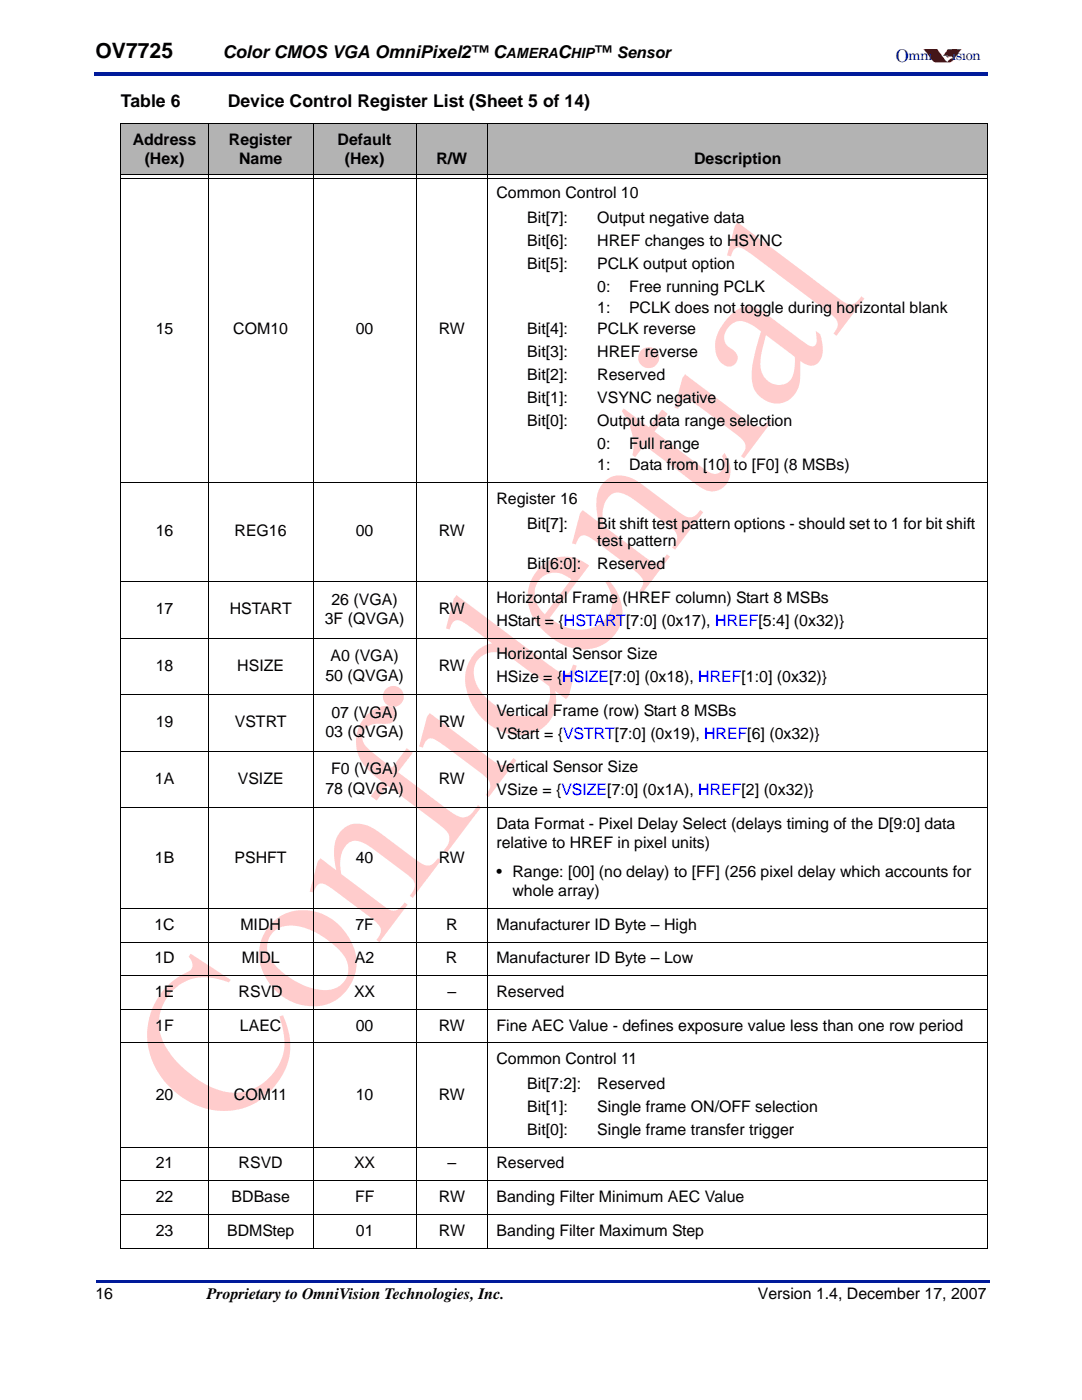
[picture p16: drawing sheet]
<svg xmlns="http://www.w3.org/2000/svg" width="216mm" height="279mm" viewBox="0 0 216 279" stroke-linecap="round" stroke-linejoin="round" font-family="sans-serif">
<defs><g id="words">
<text font-size="4.2" x="19" y="11.6">OV7725</text>
<g font-size="3.5">
<text x="44.4" y="11.6">Color CMOS VGA OmniPixel2™ C</text>
<text x="111.3" y="11.6">C</text>
<text x="118.6" y="11.6">™ Sensor</text>
<text x="24.1" y="21.4">Table 6</text>
<text x="45.4" y="21.4">Device Control Register List (Sheet 5 of 14)</text>
</g>
<text font-size="3.5" fill="#001a9a" x="178.7" y="12.3">O</text>
<g font-size="3.2">
<text x="26.5" y="28.9">Address</text>
<text x="45.7" y="28.9">Register</text>
<text x="67.4" y="28.9">Default</text>
<text x="28.9" y="32.8">(Hex)</text>
<text x="47.7" y="32.8">Name</text>
<text x="68.8" y="32.8">(Hex)</text>
<text x="87.1" y="32.8">R/W</text>
<text x="138.5" y="32.8">Description</text>
<text x="99.1" y="39.5">Common Control 10</text>
<text x="105.2" y="44.4">Bit[7]:</text>
<text x="119.2" y="44.4">Output negative data</text>
<text x="105.2" y="49">Bit[6]:</text>
<text x="105.2" y="53.6">Bit[5]:</text>
<text x="119.2" y="49">HREF changes to HSYNC</text>
<text x="119.2" y="53.6">PCLK output option</text>
<text x="119.2" y="58.2">0:</text>
<text x="125.5" y="58.2">Free running PCLK</text>
<text x="119.2" y="62.4">1:</text>
<text x="125.5" y="62.4">PCLK does not toggle during horizontal blank</text>
<text x="31.1" y="66.7">15</text>
<text x="46.5" y="66.7">COM10</text>
<text x="71" y="66.7">00</text>
<text x="87.5" y="66.7">RW</text>
<text x="105.2" y="66.7">Bit[4]:</text>
<text x="105.2" y="71.3">Bit[3]:</text>
<text x="119.2" y="71.3">HREF reverse</text>
<text x="119.2" y="66.7">PCLK reverse</text>
<text x="105.2" y="75.8">Bit[2]:</text>
<text x="119.2" y="75.8">Reserved</text>
<text x="105.2" y="80.4">Bit[1]:</text>
<text x="119.2" y="80.4">VSYNC negative</text>
<text x="105.2" y="85">Bit[0]:</text>
<text x="119.2" y="85">Output data range selection</text>
<text x="119.2" y="89.6">0:</text>
<text x="125.5" y="89.6">Full range</text>
<text x="119.2" y="93.8">1:</text>
<text x="125.5" y="93.8">Data from [10] to [F0] (8 MSBs)</text>
<text x="99.1" y="100.5">Register 16</text>
<text x="31.1" y="107.1">16</text>
<text x="46.8" y="107.1">REG16</text>
<text x="71" y="107.1">00</text>
<text x="87.5" y="107.1">RW</text>
<text x="105.2" y="105.5">Bit[7]:</text>
<text x="119.2" y="105.5">Bit shift test pattern options - should set to 1 for bit shift</text>
<text x="105.2" y="113.6">Bit[6:0]:</text>
<text x="119.2" y="113.6">Reserved</text>
<text x="119.2" y="109">test pattern</text>
<text x="31.1" y="122.6">17</text>
<text x="45.8" y="122.6">HSTART</text>
<text x="64.8" y="124.5">3F (QVGA)</text>
<text x="66.1" y="120.7">26 (VGA)</text>
<text x="87.5" y="122.6">RW</text>
<text x="99.1" y="120.3">Horizontal Frame (HREF column) Start 8 MSBs</text>
<text x="99.1" y="124.9">HStart = {HSTART[7:0] (0x17), HREF[5:4] (0x32)}</text>
<text x="66" y="131.9">A0 (VGA)</text>
<text x="99.1" y="131.6">Horizontal Sensor Size</text>
<text x="31.1" y="133.9">18</text>
<text x="47.4" y="133.9">HSIZE</text>
<text x="64.9" y="135.8">50 (QVGA)</text>
<text x="87.5" y="133.9">RW</text>
<text x="99.1" y="136.2">HSize = {HSIZE[7:0] (0x18), HREF[1:0] (0x32)}</text>
<text x="66.1" y="143.2">07 (VGA)</text>
<text x="99.1" y="142.9">Vertical Frame (row) Start 8 MSBs</text>
<text x="31.1" y="145.2">19</text>
<text x="46.8" y="145.2">VSTRT</text>
<text x="64.9" y="147.1">03 (QVGA)</text>
<text x="87.5" y="145.2">RW</text>
<text x="99.1" y="147.5">VStart = {VSTRT[7:0] (0x19), HREF[6] (0x32)}</text>
<text x="66.1" y="154.5">F0 (VGA)</text>
<text x="99.1" y="154.2">Vertical Sensor Size</text>
<text x="30.9" y="156.5">1A</text>
<text x="47.4" y="156.5">VSIZE</text>
<text x="64.9" y="158.4">78 (QVGA)</text>
<text x="87.5" y="156.5">RW</text>
<text x="99.1" y="158.8">VSize = {VSIZE[7:0] (0x1A), HREF[2] (0x32)}</text>
<text x="99.1" y="165.5">Data Format - Pixel Delay Select (delays timing of the D[9:0] data</text>
<text x="30.9" y="172.1">1B</text>
<text x="46.8" y="172.1">PSHFT</text>
<text x="71" y="172.1">40</text>
<text x="87.5" y="172.1">RW</text>
<text x="99.1" y="169.3">relative to HREF in pixel units)</text>
<text x="99.1" y="175">• Range: [00] (no delay) to [FF] (256 pixel delay which accounts for</text>
<text x="102.2" y="178.9">whole array)</text>
<text x="30.8" y="185.6">1C</text>
<text x="48" y="185.6">MIDH</text>
<text x="70.9" y="185.6">7F</text>
<text x="89" y="185.6">R</text>
<text x="99.1" y="185.6">Manufacturer ID Byte – High</text>
<text x="30.8" y="192.3">1D</text>
<text x="48.2" y="192.3">MIDL</text>
<text x="70.8" y="192.3">A2</text>
<text x="89" y="192.3">R</text>
<text x="99" y="192.3">Manufacturer ID Byte – Low</text>
<text x="30.9" y="199">1E</text>
<text x="47.6" y="199">RSVD</text>
<text x="70.6" y="199">XX</text>
<text x="89.3" y="199">–</text>
<text x="99.1" y="199">Reserved</text>
<text x="31" y="205.7">1F</text>
<text x="47.9" y="205.7">LAEC</text>
<text x="71" y="205.7">00</text>
<text x="87.5" y="205.7">RW</text>
<text x="99.1" y="205.7">Fine AEC Value - defines exposure value less than one row period</text>
<text x="99.1" y="212.4">Common Control 11</text>
<text x="31.1" y="219.4">20</text>
<text x="46.7" y="219.4">COM11</text>
<text x="71" y="219.4">10</text>
<text x="87.5" y="219.4">RW</text>
<text x="105.2" y="217.3">Bit[7:2]:</text>
<text x="105.2" y="221.9">Bit[1]:</text>
<text x="119.2" y="221.9">Single frame ON/OFF selection</text>
<text x="119.2" y="217.3">Reserved</text>
<text x="105.2" y="226.5">Bit[0]:</text>
<text x="119.2" y="226.5">Single frame transfer trigger</text>
<text x="31.1" y="233.2">21</text>
<text x="47.6" y="233.2">RSVD</text>
<text x="70.6" y="233.2">XX</text>
<text x="89.3" y="233.2">–</text>
<text x="99.1" y="233.2">Reserved</text>
<text x="31.1" y="239.9">22</text>
<text x="46.2" y="239.9">BDBase</text>
<text x="70.8" y="239.9">FF</text>
<text x="87.6" y="239.9">RW</text>
<text x="99.1" y="239.9">Banding Filter Minimum AEC Value</text>
<text x="31.1" y="246.6">23</text>
<text x="45.3" y="246.6">BDMStep</text>
<text x="71" y="246.6">01</text>
<text x="87.6" y="246.6">RW</text>
<text x="99.1" y="246.6">Banding Filter Maximum Step</text>
<text x="19" y="259.3">16</text>
<text x="41.3" y="259.3">Proprietary to OmniVision Technologies, Inc.</text>
<text x="151.2" y="259.3">Version 1.4, December 17, 2007</text>
</g>
<g font-size="2.8">
<text x="101" y="11.6">AMERA</text>
<text x="113.9" y="11.6">HIP</text>
</g>
<g font-size="2.8" fill="#001a9a">
<text x="181.2" y="12">mni</text>
<text x="189.9" y="12">ision</text>
</g>
</g></defs>
<g fill="#fcc">
<path d="M38.1 190.3l8 5.3-.4 .5a10.4 10.4 0 0 0-9.2 0 9.3 9.3 0 0 0-2.3 14.5 19 19 0 0 0 11.8 7.4 10.2 10.2 0 0 0 10.5-12.3l-.7-2.8 .7-.3a12.5 12.5 0 0 1-2.3 14.9 13.3 13.3 0 0 1-17.5 1.8 14.8 14.8 0 0 1-6.3-17.9 14.2 14.2 0 0 1 7.6-7.8 1.68 1.68 0 0 0-.1-2.3l-.3-.4z"/>
<path d="M68.2 165.7a4.9 4.9 0 0 1 6.3-.3l9 6.5a2.23 2.23 0 0 0 3 .4l.9-1 .6 .4-5.6 7.5-.6-.4a2.52 2.52 0 0 0 .7-3.1l-1.1-1.1-6.8-5.1a5.7 5.7 0 0 0-4.4-1.6 4.3 4.3 0 0 0-2.3 4.1l.2 2.4 8.3 6.3a2.77 2.77 0 0 0 2.9 .9l.6-.5 .8-1 .6 .5-5.6 7.4-.6-.4a2.17 2.17 0 0 0 .6-2.8l-1.7-1.6-6.8-5.2a5.5 5.5 0 0 0-3.3-1.7 2.18 2.18 0 0 0-1.3 1.8l-.8-.2 1.6-5.9 .5-.7 3.2 2.4a10.1 10.1 0 0 1 .2-6.8z"/>
<path d="M73.3 142.6a4.8 4.8 0 0 1 5-1.4 1.8 1.8 0 0 1 .7 2.2 1.8 1.8 0 0 1-2 1.1 4.9 4.9 0 0 0-3.9 .8 2.74 2.74 0 0 0 .5 4.3l4.6 3.6 3-3.9 1.2 .9-3 3.9 10 7.5a5.1 5.1 0 0 0 3.3 1.5l1.2-.6 1.5-1.8 .6 .4-6.8 9.1-.6-.5a2.86 2.86 0 0 0 .7-3.5l-1.6-1.6-10.3-7.8-2.2 3-1.2-.9 2.2-3a10.8 10.8 0 0 1-5-6.3 7.7 7.7 0 0 1 2.1-7z"/>
<path d="M120.6 96.2a4.9 4.9 0 0 1 6.3-.3l8.9 6.5a2.23 2.23 0 0 0 3 .4l.9-1 .6 .4-5.6 7.5-.6-.4a2.52 2.52 0 0 0 .8-3l-1.2-1.2-6.8-5.1a5.7 5.7 0 0 0-4.3-1.6 4.3 4.3 0 0 0-2.4 4.1l.2 2.4 8.4 6.3a2.77 2.77 0 0 0 2.8 .9l.6-.5 .9-1 .6 .5-5.7 7.5-.6-.5a2.17 2.17 0 0 0 .7-2.8l-1.7-1.6-6.9-5.2a5.5 5.5 0 0 0-3.3-1.7 2.18 2.18 0 0 0-1.3 1.8l-.7-.1 1.5-6 .6-.7 3.2 2.4a10.1 10.1 0 0 1 .2-6.8z"/>
<path d="M124.5 81.5l4.9 3.8 2.7-3.6 1.1 .9-2.6 3.5 9.8 7.4a2.88 2.88 0 0 0 3 .9 2.42 2.42 0 0 0 .7-3.4l.5-.6a5.1 5.1 0 0 1-.3 6.9 4.1 4.1 0 0 1-5.2-.5l-10.6-7.9-1.8 2.3-.5-.4a11.9 11.9 0 0 0-2.1-8.8z"/>
<path d="M147.2 44.3l20.7 15.6a2.24 2.24 0 0 0 3 .4l1-1.2 .6 .5-5.6 7.4-.6-.4 .2-.3a2.09 2.09 0 0 0-.4-3.4l-15.3-11.5a8.5 8.5 0 0 0-3.5-2 1.56 1.56 0 0 0-1.3 1.4l-.1 .4-.8-.2 1.5-5.9z"/>
<path d="M54.1 184.4a9.1 9.1 0 0 1 11.8-1.2 11.5 11.5 0 0 1 5.3 9 8.8 8.8 0 0 1-12.1 8.1 11.2 11.2 0 0 1-7.4-10.2 8.8 8.8 0 0 1 2.4-5.7zM54.5 186.1a4.6 4.6 0 0 0 .4 6.5 15.6 15.6 0 0 0 9.6 5 4.4 4.4 0 0 0 4.6-2.4 4.4 4.4 0 0 0-1-5.1 15 15 0 0 0-10.1-5.4l-1.7 .3-1 .4z"/>
<path d="M76.4 139a2.1 2.1 0 0 1 4.2 0 2.1 2.1 0 0 1-4.2 0zM85.7 142.3l12.9 9.6a2.3 2.3 0 0 0 3 .4l.8-1 .6 .4-5.5 7.4-.6-.5 .2-.2a2.12 2.12 0 0 0-.4-3.5l-8.3-6.3a4.5 4.5 0 0 0-2.7-1.2 2.31 2.31 0 0 0-1.3 1.8l-.8-.2 1.6-6z"/>
<path d="M91.1 118.8l18.7 14a5.8 5.8 0 0 0 3 1.7 1.59 1.59 0 0 0 1.4-1.4l.1-.5 .8 .3-1.6 5.9-.5 .7-2.2-1.6a7.2 7.2 0 0 1-8.2 8.8 11.7 11.7 0 0 1-9.7-12.5 7 7 0 0 1 5.3-5.8l-4-3a5.4 5.4 0 0 0-3.2-1.6 2.21 2.21 0 0 0-1.3 1.8l-.7-.2 1.5-5.9zM95.6 131.3a4.9 4.9 0 0 0-.1 6 13.4 13.4 0 0 0 7.8 5.6 5.6 5.6 0 0 0 5.9-2.2l.4-.9 .2-1-.2-1.8-7.7-5.9a5 5 0 0 0-6.3 .2z"/>
<path d="M107.5 113.4a7.1 7.1 0 0 1 10.1-.5l-7.9 10.4a8.8 8.8 0 0 0 9.3 1.6 5.6 5.6 0 0 0 2.1-8.3l-.3-.5 .7-.3a9.1 9.1 0 0 1 2.3 8.7 8.2 8.2 0 0 1-11.6 4.1 11.8 11.8 0 0 1-6.8-8.4 8.3 8.3 0 0 1 2.1-6.8zM107.9 115.4a4.9 4.9 0 0 0 .8 7.2l5.3-7a4.6 4.6 0 0 0-5.7-.5z"/>
<path d="M127.3 71.4a2.1 2.1 0 0 1 4.2 0 2.1 2.1 0 0 1-4.2 0zM136.7 74.7l12.8 9.6a2.3 2.3 0 0 0 3 .4l.9-1 .6 .4-5.5 7.4-.6-.5a2.47 2.47 0 0 0 .6-2.8l-1.4-1.4-7.8-5.8a4.5 4.5 0 0 0-2.6-1.2 2.31 2.31 0 0 0-1.4 1.8l-.7-.2 1.6-6z"/>
<path d="M145.7 62.9a4.5 4.5 0 0 1 5.3-1.5l2 1.3 6.2 4.7a6.5 6.5 0 0 0 3 1.7 1.22 1.22 0 0 0 .7-1.6l-.1-1.5 .9 .7a6.1 6.1 0 0 1-.2 5.4 2.17 2.17 0 0 1-3.2 .4l-.6-.5v2.1a6.1 6.1 0 0 1-2.9 6.1 5.1 5.1 0 0 1-6.8-5.5 33.3 33.3 0 0 1 1.8-8.6 6.3 6.3 0 0 0-4.5-2 3.4 3.4 0 0 0-2.5 4.4l.5 .7a2.72 2.72 0 0 1 1.9 2.3 1.84 1.84 0 0 1-1.4 1.6 1.84 1.84 0 0 1-2-.7 6 6 0 0 1 .3-7.5zM152.8 66.9l-.7 2.7a7.1 7.1 0 0 0 .4 5.6 3.2 3.2 0 0 0 5.7-.2l.3-1.6 .1-2.2z"/>
</g>
<g fill="#001a9a">
<path d="M18.7 14.5h.3v.7h-.3z"/>
<path d="M19 14.5h178.2v.7h-178.2z"/>
<path d="M19.1 255.4h.3v.5h-.3z"/>
<path d="M19.4 255.4h178.1v.5h-178.1z"/>
</g>
<g fill="#bf0000">
<path d="M184.3 9.8h2.7l1.2 1.6a1.43 1.43 0 0 0 .9 .9l.4-.4 .6-.2-.2-.4-1.7-.2 1-1.3h2.6l-1.7 2.3-.4 .3h-3l-.5-.2z" fill-rule="evenodd"/>
<path d="M188.9 11.2l.4 .2h-.3l-.2-.1z" fill-rule="evenodd"/>
</g>
<g fill="#bf0000">
<path d="M184.3 9.8l1.9 2.4 .5 .2h2.7l.5-.1 1.9-2.5h-2.6l-1 1.3 1.7 .1 .2 .5-.2-.1-.4 .3-.4 .5-.4-.2-1.7-2.4h-2.7h2.7l1.7 2.4 .4 .2 .1-.1a.88 .88 0 0 1 .9-.6l-.2-.5-.6 .1-.2-.2h-.9l1-1.3h2.7l-1.8 2.3-.3 .3h-3.1l-.5-.2z"/>
<path d="M188.8 11.2h.3l.2 .2-.3 .1-.1-.2 .2 .2 .2-.1v-.1l-.4-.1-.1 .1z"/>
<path d="M188.8 11.3h.1z"/>
</g>
<path d="M191.9 9.9h1v.7h-1z" fill="#fff"/>
<g fill="#bf0000">
<path d="M190 9.9h.8v.7h-.8z"/>
<path d="M185.2 9.9h.8v.7h-.8z"/>
</g>
<g fill="#b3b3b3">
<path d="M24.1 24.7h17.5v10h-17.5z"/>
<path d="M41.6 24.7h21v10h-21z"/>
<path d="M62.5 24.7h20.6v10h-20.6z"/>
<path d="M83 24.7h14.4v10h-14.4z"/>
<path d="M97.3 24.7h99.9v10h-99.9z"/>
</g>
<g fill="none" stroke="#000" stroke-width=".2">
<path d="M24 24.7h173.2M24.1 24.8v224.2M24.2 34.8h172.8M24.2 35.7h172.8M41.6 24.6v224.6M62.5 24.6v224.6M83 24.6v224.6M97.3 24.6v224.6M197.1 24.8v224.2M24 96.3h173.2M24 116.1h173.2M24 127.4h173.2"/>
<path d="M24 138.6h173.2M24 149.9h173.2M24 161.2h173.2M24 181.3h173.2M24 188h173.2M24 194.7h173.2M24 201.4h173.2M24 208.1h173.2M24 229h173.2M24 235.7h173.2M24 242.4h173.2M24 249.1h173.2"/>
</g>
<use href="#words"/>
</svg>
